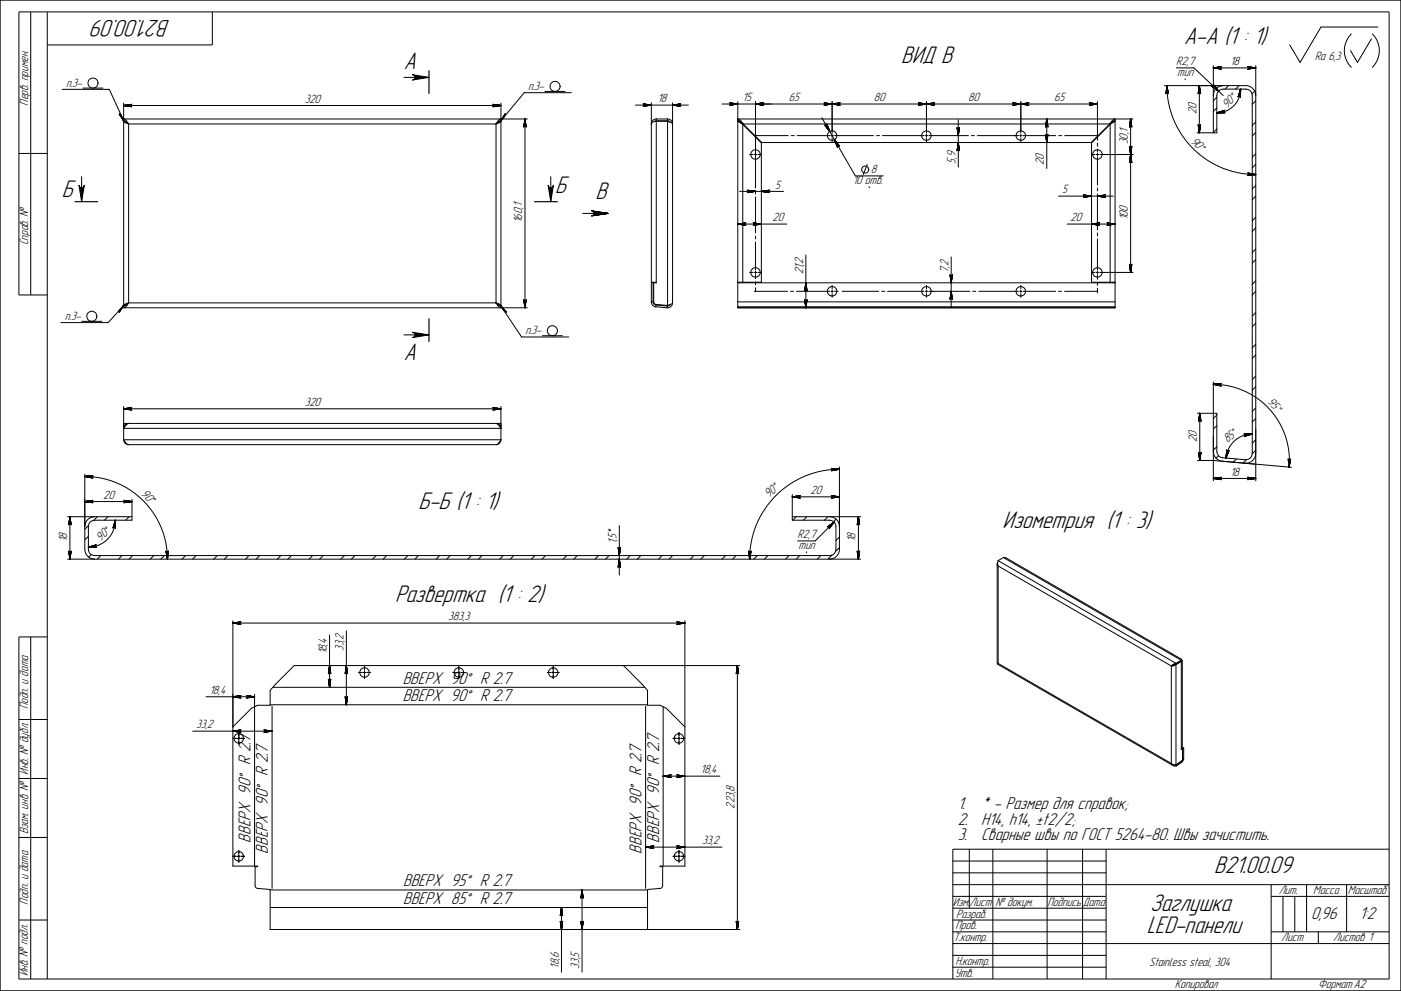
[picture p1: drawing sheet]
<svg xmlns="http://www.w3.org/2000/svg" width="594mm" height="420mm" viewBox="0 0 594 420" stroke-linecap="round" stroke-linejoin="round" font-family="sans-serif">
<defs><g id="words">
<g font-size="10.7">
<text x="72.1" y="8.3" transform="rotate(180 72.1 8.3)">В21.00.09</text>
<text x="502.2" y="18.6">А-А (1 : 1)</text>
<text x="171.3" y="29.1">А</text>
<text x="382.1" y="26.7">ВИД В</text>
<text x="26.3" y="83.5">Б</text>
<text x="235.3" y="81.9">Б</text>
<text x="252.5" y="84.3">В</text>
<text x="171.3" y="152.5">А</text>
<text x="177.5" y="215.9">Б-Б (1 : 1)</text>
<text x="425.1" y="223.8">Изометрия (1 : 3)</text>
<text x="167.5" y="255.3">Развертка (1 : 2)</text>
<text x="514.9" y="370.3">В21.00.09</text>
<text x="487.7" y="386.3">Заглушка</text>
<text x="486.2" y="395.5">LED-панели</text>
</g>
<g font-size="7.6">
<text x="170.8" y="289.8">ВВЕРХ 90° R 2.7</text>
<text x="170.8" y="297.2">ВВЕРХ 90° R 2.7</text>
<text x="406.1" y="343">1.</text>
<text x="416.1" y="343">* - Размер для справок;</text>
<text x="406.1" y="349.6">2.</text>
<text x="416.1" y="349.6">H14, h14, ±t2/2;</text>
<text x="106.2" y="357.3" transform="rotate(-90 106.2 357.3)">ВВЕРХ 90° R 2.7</text>
<text x="279.5" y="357.3" transform="rotate(-90 279.5 357.3)">ВВЕРХ 90° R 2.7</text>
<text x="406.1" y="356.2">3.</text>
<text x="416.1" y="356.2">Сварные швы по ГОСТ 5264-80. Швы зачистить.</text>
<text x="113.6" y="361.9" transform="rotate(-90 113.6 361.9)">ВВЕРХ 90° R 2.7</text>
<text x="272" y="361.9" transform="rotate(-90 272 361.9)">ВВЕРХ 90° R 2.7</text>
<text x="170.9" y="375.7">ВВЕРХ 95° R 2.7</text>
<text x="170.9" y="383.2">ВВЕРХ 85° R 2.7</text>
<text x="556" y="389.5">0,96</text>
<text x="576.4" y="389.5">1:2</text>
</g>
<g font-size="5.4">
<text x="498.8" y="27.7">R2,7</text>
<text x="521.6" y="27.7">18</text>
<text x="557.6" y="25.3">Ra 6,3</text>
<text x="499.2" y="32.3">тип</text>
<text x="28" y="36.8">п.3-</text>
<text x="224" y="38.2">п.3-</text>
<text x="11.9" y="44.8" transform="rotate(-90 11.9 44.8)">Перв. примен.</text>
<text x="129.2" y="43.6">320</text>
<text x="278.8" y="43.4">18</text>
<text x="314.9" y="43">15</text>
<text x="334.5" y="43">65</text>
<text x="370.6" y="43">80</text>
<text x="410.6" y="43">80</text>
<text x="447" y="43">65</text>
<text x="520.2" y="46.1" transform="rotate(-45 520.2 46.1)">90°</text>
<text x="507.4" y="48.5" transform="rotate(-90 507.4 48.5)">20</text>
<text x="478.2" y="61.2" transform="rotate(-90 478.2 61.2)">30,1</text>
<text x="504.6" y="60" transform="rotate(45 504.6 60)">90°</text>
<text x="405.1" y="69.4" transform="rotate(-90 405.1 69.4)">5,9</text>
<text x="442.7" y="70" transform="rotate(-90 442.7 70)">20</text>
<text x="369.3" y="73.4">8</text>
<text x="328.8" y="80">5</text>
<text x="361.6" y="78.1">10 отв.</text>
<text x="450.4" y="82">5</text>
<text x="221.4" y="94.6" transform="rotate(-90 221.4 94.6)">160,1</text>
<text x="327.6" y="93.9">20</text>
<text x="454" y="93.9">20</text>
<text x="478.2" y="93.5" transform="rotate(-90 478.2 93.5)">100</text>
<text x="11.9" y="104" transform="rotate(-90 11.9 104)">Справ. №</text>
<text x="340.5" y="116.3" transform="rotate(-90 340.5 116.3)">21,2</text>
<text x="402.1" y="115.7" transform="rotate(-90 402.1 115.7)">7,2</text>
<text x="27.5" y="135.6">п.3-</text>
<text x="222.8" y="141.7">п.3-</text>
<text x="129.2" y="172.2">320</text>
<text x="537.3" y="170.5" transform="rotate(47 537.3 170.5)">95°</text>
<text x="507.5" y="187.5" transform="rotate(-90 507.5 187.5)">20</text>
<text x="520.6" y="188" transform="rotate(-42 520.6 188)">85°</text>
<text x="521.6" y="201.7">18</text>
<text x="59.5" y="209.4" transform="rotate(45 59.5 209.4)">90°</text>
<text x="343.7" y="209.5">20</text>
<text x="43.7" y="211.5">20</text>
<text x="326.1" y="211.3" transform="rotate(-45 326.1 211.3)">90°</text>
<text x="28.4" y="229.9" transform="rotate(-90 28.4 229.9)">18</text>
<text x="42.7" y="229.9" transform="rotate(-45 42.7 229.9)">90°</text>
<text x="261.4" y="230.8" transform="rotate(-90 261.4 230.8)">1,5*</text>
<text x="338.2" y="228.2">R2,7</text>
<text x="338.6" y="232.8">тип</text>
<text x="362.8" y="229.9" transform="rotate(-90 362.8 229.9)">18</text>
<text x="190.1" y="263">383,3</text>
<text x="145.7" y="275.9" transform="rotate(-90 145.7 275.9)">33,2</text>
<text x="138.5" y="277.5" transform="rotate(-90 138.5 277.5)">18,4</text>
<text x="88.8" y="294.3">18,4</text>
<text x="11.9" y="300.7" transform="rotate(-90 11.9 300.7)">Подп. и дата</text>
<text x="83.2" y="308.9">33,2</text>
<text x="11.9" y="328.5" transform="rotate(-90 11.9 328.5)">Инв. № дубл.</text>
<text x="297" y="327.9">18,4</text>
<text x="311.5" y="342.9" transform="rotate(-90 311.5 342.9)">223,8</text>
<text x="11.9" y="353.7" transform="rotate(-90 11.9 353.7)">Взам. инв. №</text>
<text x="297.7" y="358">33,2</text>
<text x="11.9" y="383.6" transform="rotate(-90 11.9 383.6)">Подп. и дата</text>
<text x="404" y="384">Изм.</text>
<text x="411.1" y="384">Лист № докум.</text>
<text x="444.2" y="384">Подпись</text>
<text x="459.1" y="384">Дата</text>
<text x="542.2" y="379">Лит.</text>
<text x="556.9" y="379">Масса</text>
<text x="571.5" y="379">Масштаб</text>
<text x="405.4" y="389">Разраб.</text>
<text x="405.1" y="394">Пров.</text>
<text x="404.3" y="399">Т.контр.</text>
<text x="543.3" y="399">Лист</text>
<text x="565.3" y="399">Листов 1</text>
<text x="11.9" y="413.9" transform="rotate(-90 11.9 413.9)">Инв. № подл.</text>
<text x="236.9" y="410.7" transform="rotate(-90 236.9 410.7)">18,6</text>
<text x="245.6" y="410.7" transform="rotate(-90 245.6 410.7)">33,5</text>
<text x="405.2" y="409">Н.контр.</text>
<text x="487.2" y="409.7">Stainless steal, 304</text>
<text x="404.9" y="414">Утв.</text>
<text x="498.1" y="418.9">Копировал</text>
<text x="558.9" y="418.9">Формат A2</text>
</g>
</g></defs>
<g fill="none" stroke="#000" stroke-width=".42">
<path d="M.1 .1h593.9v420h-593.9zM13 5v120.1M20 5v410.1M90 5v14.1h-70M573 14.4a10 10 0 0 0 0 14.1M581.5 16.5l-5.9 10-2.9-5M581.9 14.4a10 10 0 0 1 0 14.1M584.3 11.5h-24.2l-8.8 15-4.5-7.5M26.4 37.9h20l6 13.3 .8 .2 1.3 1.2M35.1 37.4h8.6M171.3 32.8h10.6M174.9 31.7l7 1.1-7 1.1a1.13 1.13 0 0 0 1.1-1.1 1.13 1.13 0 0 0-1.1-1.1z"/>
<path d="M231.1 38.8h8.5M242.3 39.3h-20l-9.9 11.9-.8 .3-1.3 1.1M493.8 36.3h34.5a4.2 4.2 0 0 1 4.2 4.2M494.7 36.3l-.1 3.5M494.8 39.4v-3.1a37.8 37.8 0 0 0 37.7 37.7h-3.1M494.8 36.3l.7 3.5zM494.8 36.3l-.4 3.5zM494.8 36.3l-.3 3.4zM494.8 36.3l-.3 3.2zM494.8 36.3l-.1 3.1zM494.8 36.3l.2 3zM494.8 36.3l.4 3z"/>
<path d="M494.8 36.3l.5 3.1zM494.8 36.3l.6 3.3zM494.9 36.3v3M495 36.3v3M498.8 28.8h7.5l12.4 11.7M502.5 33.4h.1M508.4 36.3v3.2M508.6 36.3v20M508.6 36.3l.4 3.3zM508.6 36.3l.4 3.2zM508.6 36.3l.2 3.1zM508.6 36.3l-.1 3z"/>
<path d="M508.6 36.3l-.3 3.1zM508.6 36.3l-.4 3.2zM508.6 36.3l-.5 3.3zM508.6 36.3l-.6 3.5zM508.6 36.3l.5 3.5zM508.7 36.3l.1 3.2M513.8 36.6l2.9 2zM514 36.7l2.7 1.9zM514.1 36.8l2.6 1.8zM514.3 36.7l2.4 1.9zM514.5 28.8l3.5-.5zM514.5 28.8l3.3-.5z"/>
<path d="M514.5 28.8l3.2-.4zM514.5 28.8l3-.3zM514.5 28.8l3 .1zM514.5 28.8l3 .2zM514.5 28.8l3.2 .4zM514.5 28.8l3.3 .5zM514.5 28.8l3.5 .5zM514.5 27.8v28.5M514.5 28.8h18M514.5 28.9l3.2 .1M514.6 35.8l2.1 2.8zM514.6 36.5l2.1 2.1z"/>
<path d="M514.6 36l2.1 2.6zM514.7 36.2l2 2.4zM514.7 36.4l2 2.2zM517.7 28.6l-3.2 .1M518.7 36.3a4.2 4.2 0 0 0-4.2 4.2M521 36.3l-1.6 1.5M525.4 36.3l-1.5 1.5M525.9 37.8v3.1M525.9 37.8v3.2M526.1 37.8l-1.2 3.4zM526.1 37.8l-.5 3zM526.1 37.8l-.3 3.1z"/>
<path d="M526.1 37.8l-.2 3.2zM526.1 37.8l-.1 3.4zM526.1 37.8l-.1 3.5zM526.1 37.8l-.8 3zM526.1 37.8l-1.1 3.2zM526.1 37.8l-.9 3.1zM529 29.3l3.5-.5zM529 28.3l3.5 .5zM529.2 29.3l3.3-.5zM529.2 28.3l3.3 .5zM529.3 28.4l3.2 .4zM529.3 28.6h3.2"/>
<path d="M529.3 29h3.2M529.4 29l3.1-.2zM529.4 28.5l3.1 .3zM529.5 28.9l3-.1zM529.5 28.7l3 .1zM532.1 38.7l-1.2 1.1M532.5 27.8v176.1M50.5 48.2l1.9 3zM50.6 48.4l1.8 2.8zM50.7 48.5l1.7 2.7zM50.9 48.5l1.5 2.7zM51.1 48.5l1.3 2.7z"/>
<path d="M52.4 44.7l3.1 .3zM52.4 44.7l3.2 .5zM52.4 44.7l3.3 .5zM52.4 44.7l3.5 .6zM52.4 44.7l3 .1zM52.4 44.7l3.1-.2zM52.4 44.7l3.2-.4zM52.4 44.7l3.5-.5zM52.4 44.7l3.3-.4zM52.4 43.7v86.8l.9-.4 1.2-1.7M52.4 44.9h3.1M52.4 44.9h3.2"/>
<path d="M52.4 44.6h3.1M52.4 44.5h3.2M53.2 51.4l1.3 1.2M53.2 51.4h-.8l.6 .6 1.5 .6M53.2 51.4l.9 1M54.5 52.6h155.9M54.5 52.6v75.8M208.9 45.3l3.5-.6zM208.9 44.2l3.5 .5zM209.1 45.2l3.3-.5zM209.1 44.3l3.3 .4zM209.3 44.3l3.1 .4z"/>
<path d="M209.3 44.9h3.1M209.3 44.5h3.1M209.4 45l3-.3zM209.4 44.5l3 .2zM209.4 44.9h3M209.4 44.6h3M209.5 44.8l2.9-.1zM209.5 44.7h2.9zM210.3 52.6v75.8M211.7 51.4l-1.4 1.2M211.7 51.4l.7 .1-2.1 1.1M211.7 51.4l-1 1"/>
<path d="M212.4 50.4a3.6 3.6 0 0 0-2.1 2.2M212.4 43.7v86.8l-.8-.4-1.3-1.7M212.4 44.7h-160M214.1 48.5l-1.7 2.7zM214.2 48.6l-1.8 2.6zM214.2 48.3l-1.8 2.9zM214.2 48.8l-1.8 2.4zM214.2 48.2l-1.8 3zM222.4 50.4v3.2M222.5 50.4v3.1M222.6 50.4v80.1M222.6 50.4l-.6 3.5z"/>
<path d="M222.6 50.4l-.1 3zM222.6 50.4l-.5 3.4zM222.6 50.4l-.4 3.2zM222.6 50.4l-.3 3.1zM222.6 50.4l.5 3.5zM222.6 50.4l.5 3.4zM222.6 50.4l.4 3.2zM222.6 50.4l.3 3.1zM222.7 50.4v3.1M222.8 50.4v3.2M223.6 50.4h-171.2l.8 .4 1.3 1.8M269.5 44.6h22.4"/>
<path d="M272.7 45.1l3.5-.5zM272.7 44l3.5 .6zM272.8 45l3.4-.4zM272.8 44.1l3.4 .5zM273 44.2l3.2 .4zM273 44.7h3.2M273 44.4h3.2M273.1 44.8l3.1-.2zM273.1 44.3l3.1 .3zM273.1 44.7h3.1M273.1 44.4h3.1M273.2 44.7l3-.1z"/>
<path d="M273.2 44.5l3 .1zM276.2 43.6v76.1h2.1M278.3 51.4v68.5h-1.1v8.2l.3 .6 .7 .4 4.9 .4M278.3 51.2l-.9 .4M278.3 50.4l-1.5 .6-.6 1.6M278.3 51.4l-1.7 .5-.4 .8M278.3 50.4h4.8M278.3 51.4h4.8M278.3 50.4v.8M278.3 51.2h4.8M283.1 51.2l1.1 .7M283.1 50.4l1.5 .6 .6 1.6-2.1-1.2v78.1"/>
<path d="M283.1 50.4v.8M285.2 44.6l3.5-.6zM285.2 44.6l3.3-.5zM285.2 44.6l3.2-.4zM285.2 44.6l3-.3zM285.2 44.6l3 .1zM285.2 44.6l3 .2zM285.2 44.6l3.2 .3zM285.2 44.6l3.3 .4zM285.2 44.6l3.5 .5zM285.2 43.6v84.8M285.2 44.7h3.2"/>
<path d="M285.2 44.7h3M285.2 44.4h3M285.2 44.4h3.2M306.1 44.1h159.3M309.4 44.6l3.5-.5zM309.4 43.6l3.5 .5zM309.5 44.6l3.4-.5zM309.5 43.6l3.4 .5zM309.7 43.7l3.2 .4zM309.7 44.3h3.2M309.7 43.9h3.2M309.8 44.3l3.1-.2z"/>
<path d="M309.8 43.9l3.1 .2zM309.8 44h3.1M309.8 44.2h3.1M309.9 44.2l3-.1zM309.9 44l3 .1zM312.9 51.2l1.1 .4 1.1 1M312.9 51.4h.7l1.4 1.3zM312.9 43.1v84.9M313.1 51.2l1.9 1.4M314.6 52.4l.4 .2M315 52.7l7.8 7.9v59.1h-9.9M315 52.6h155.8"/>
<path d="M315 52.6v67.3M315 52.7h.1M315.1 52.6l7.9 7.8h139.7l7.9-7.8M320.4 44.1l3.5-.5zM320.4 44.1l3.3-.5zM320.4 44.1l3.1-.4zM320.4 44.1l3-.2zM320.4 44.1l3 .1zM320.4 44.1l3 .2zM320.4 44.1l3.1 .4zM320.4 44.1l3.3 .5zM320.4 44.1l3.5 .5z"/>
<path d="M320.4 44.3h3.1M320.4 43.1v36.6M320.4 43.9h3.1M320.4 44h3M320.4 44.2h3M320.4 57.5h13.8M335.5 57.5h1.3M338 57.5h13.9M348.5 49.9l14.2 24.7h11.8M349.4 44.6l3.5-.5zM349.4 43.6l3.5 .5zM349.5 44.6l3.4-.5z"/>
<path d="M349.5 43.6l3.4 .5zM349.6 53l2.3 2.8zM349.7 43.7l3.2 .4zM349.7 44.3h6.3M349.7 43.9h6.3M349.8 53.1l2.1 2.7zM349.8 44.3l3.1-.2zM349.8 43.9l3.1 .2zM349.8 44h6.1M349.8 44.2h6.1M349.9 44.2l3-.1zM349.9 44l3 .1z"/>
<path d="M349.9 53.2l2 2.6zM350.1 53.2l1.8 2.6zM350.3 53.2l1.6 2.6zM350.5 53l1.4 2.8zM350.6 52.5l1.3 3.3zM350.6 52.6l1.3 3.2zM350.6 52.8l1.3 3zM352.4 57.5h.9M352.9 44.1l3.4-.5zM352.9 44.1l3.3-.5zM352.9 44.1l3.1-.4zM352.9 44.1l3-.2z"/>
<path d="M352.9 44.1l3 .1zM352.9 44.1l3 .2zM352.9 44.1l3.1 .4zM352.9 44.1l3.3 .5zM352.9 44.1l3.4 .5zM352.9 43.1v13.4M352.9 57v1M352.9 58.5v1.5M353.8 59.2l1.3 3.3zM353.8 59.2l1.3 3.1zM353.8 59.2l1.3 3zM353.8 59.2l1.3 2.8z"/>
<path d="M353.8 59.2l1.5 2.7zM353.8 59.2l1.8 2.5zM353.8 59.2l2 2.6zM353.8 59.2l2.1 2.7zM353.8 59.2l2.3 2.8zM353.8 57.5h16.6M371.7 57.5h1.2M374.2 57.5h17.6M389.4 44.6l3.5-.5zM389.4 43.6l3.5 .5zM389.5 44.6l3.4-.5zM389.5 43.6l3.4 .5z"/>
<path d="M389.7 43.7l3.2 .4zM389.7 44.3h6.3M389.7 43.9h6.3M389.8 44.3l3.1-.2zM389.8 43.9l3.1 .2zM389.8 44h6.1M389.8 44.2h6.1M389.9 44.2l3-.1zM389.9 44l3 .1zM392.4 57.5h1M392.9 44.1l3.5-.5zM392.9 44.1l3.3-.5z"/>
<path d="M392.9 44.1l3.1-.4zM392.9 44.1l3-.2zM392.9 44.1l3 .1zM392.9 44.1l3 .2zM392.9 44.1l3.1 .4zM392.9 44.1l3.3 .5zM392.9 44.1l3.5 .5zM392.9 43.1v13.4M392.9 57v1M392.9 58.5v1.5M393.8 57.5h16.8M405.8 54l.5 3.5z"/>
<path d="M405.8 54.2l.5 3.3zM405.9 54.3l.4 3.2zM406.1 54.4l.2 3.1zM406.1 54.3v3.2M406.2 54.4v3.1M406.2 54.5l.1 3zM406.3 50.8v20.1M406.4 54.5l-.1 3zM406.5 54.4v3.1M406.5 54.3v3.2M406.6 54.4l-.3 3.1zM406.8 54.2l-.5 3.3z"/>
<path d="M406.9 54l-.6 3.5zM411.9 57.5h1.3M414.5 57.5h17.3M429.3 44.6l3.6-.5zM429.3 43.6l3.6 .5zM429.5 44.6l3.4-.5zM429.5 43.6l3.4 .5zM429.7 43.7l3.2 .4zM429.7 44.3h6.3M429.7 43.9h6.3M429.8 44.3l3.1-.2zM429.8 43.9l3.1 .2z"/>
<path d="M429.8 44h6.1M429.8 44.2h6.1M429.9 44.2l3-.1zM429.9 44l3 .1zM432.3 57.5h1.1M432.9 44.1l3.5-.5zM432.9 44.1l3.3-.5zM432.9 44.1l3.1-.4zM432.9 44.1l3-.2zM432.9 44.1l3 .1zM432.9 44.1l3 .2zM432.9 44.1l3.1 .4z"/>
<path d="M432.9 44.1l3.3 .5zM432.9 44.1l3.5 .5zM432.9 43.1v13.4M432.9 57v1M432.9 58.5v1.5M433.9 57.5h13.8M443.3 56.9l.6 3.5zM443.4 57.1l.5 3.3zM443.5 57.3l.4 3.1zM443.6 57.4l.3 3zM443.7 50.4v3.2M443.7 57.3v3.1"/>
<path d="M443.7 50.4v3.1M443.7 57.4v3M443.8 57.5l.1 2.9zM443.9 50.4v21M443.9 50.4l.5 3.5zM443.9 50.4l.4 3.4zM443.9 50.4l.4 3.2zM443.9 50.4l.2 3.1zM443.9 50.4l-.1 3zM443.9 50.4l-.3 3.1zM443.9 50.4l-.4 3.2zM443.9 50.4l-.5 3.4z"/>
<path d="M443.9 50.4l-.6 3.5zM443.9 57.5v2.9zM444 50.4v3.1M444 57.4v3M444.1 50.4v3.2M444.1 57.3v3.1M444.1 57.4l-.2 3zM444.3 57.1l-.4 3.3zM444.4 56.9l-.5 3.5zM449 57.5h1.2M451.5 57.5h13.9M461.9 44.6l3.5-.5z"/>
<path d="M461.9 43.6l3.5 .5zM462 44.6l3.4-.5zM462 43.6l3.4 .5zM462.2 43.7l3.2 .4zM462.2 44.3h3.2M462.2 43.9h3.2M462.3 44.3l3.1-.2zM462.3 43.9l3.1 .2zM462.3 44h3.1M462.3 44.2h3.1M462.4 44.2l3-.1zM462.4 44l3 .1z"/>
<path d="M465.4 43.1v16.3M470.8 52.7h.1M470.8 52.7l-7.9 7.9v59.1h9.9M470.8 52.6v67.3M471.1 52.4l-.3 .2M471.7 51l1.1-.6v.8l-1.1 .4-1.1 1zM472.6 51.2l-1.8 1.4M472.8 51.4l-2 1.3M472.8 51.4h-.7l-1.3 1.3M472.8 51.4v76.6M479.3 50.4l-.1 3.2M479.4 50.4l.6 3.5z"/>
<path d="M479.4 50.4l.5 3.4zM479.4 50.4l.4 3.2zM479.4 50.4l.3 3.1zM479.4 50.4l.1 3zM479.4 50.4l-.2 3.1zM479.4 50.4l-.4 3.2zM479.4 50.4l-.5 3.4zM479.4 50.4l-.5 3.5zM479.4 50.4v65.1M479.6 50.4v3.2M480.4 50.4h-167.5l.9 .5 1.3 1.7M507.6 56.3h8.4v-15.8a2.77 2.77 0 0 1 2.7-2.7h9.6a2.77 2.77 0 0 1 2.7 2.7v151.7a2.72 2.72 0 0 1-3 2.7l-9.6-.8a2.66 2.66 0 0 1-2.4-2.7v-16.2h-8.2"/>
<path d="M508 52.8l.6 3.5zM508.1 53l.5 3.3zM508.2 53.1l.4 3.2zM508.3 53.2l.3 3.1zM508.4 53.1v3.2M508.5 53.3l.1 3zM508.6 53.3v3zM508.8 53.1v3.2M508.8 53.2l-.2 3.1zM509 53l-.4 3.3zM509.1 52.8l-.5 3.5zM516 47.9l3.5-.1z"/>
<path d="M516 47.9l3.4-.1zM516 47.9l3.2-.2zM516 47.9l3.4-1.2zM516 47.9l3-.3zM516 47.9l2.9-.6zM516 47.9l3-.8zM516 47.9l3-.9zM516 47.9l3.2-1.1zM516 41.2l-1.5 1.6M516 54.7l-1.5 1.5M516 45.8l-1.5 1.4M516 47.8h3.5"/>
<path d="M516 47.7h3.2M526 41.3l.1-3.5a10.1 10.1 0 0 1-10.1 10.1M532.5 51.7l-1.5 1.5M532.5 42.7l-1.5 1.5M532.5 56.2l-1.5 1.5M8 65.1h12M33.5 78.5a1.13 1.13 0 0 0 1.1 1.1 1.13 1.13 0 0 0 1.1-1.1l-1.1 7zM34.6 74.9v10.6M232.4 78.5a1.13 1.13 0 0 0 1.1 1.1 1.13 1.13 0 0 0 1.2-1.1l-1.2 7zM233.5 74.9v10.6M317.9 65.5h1.4M319.8 65.5h1.1"/>
<path d="M321.4 65.5h1.4M367.7 69.7l-1.7 4.3M368.6 79.2h.1M406.1 60.4v3.2M406.2 60.4v3.1M406.3 60.4l-.5 3.6zM406.3 60.4l-.5 3.4zM406.3 60.4l-.4 3.2zM406.3 60.4l-.2 3.1zM406.3 60.4l-.1 3zM406.3 60.4l.3 3.1zM406.3 60.4l.4 3.2z"/>
<path d="M406.3 60.4l.5 3.4zM406.3 60.4l.6 3.6zM406.5 60.4v3.1M406.5 60.4v3.2M462.9 65.5h1.5M464.9 65.5h1M465.4 60.7v1.3M465.4 63.3v1.2M465.4 65v1M465.4 66.5v11.9M465.4 79.7v1.3M466.3 65.5h14.1"/>
<path d="M478.9 62l.5 3.5zM478.9 62.2l.5 3.3zM479 62.3l.4 3.2zM479.2 62.4l.2 3.1zM479.2 62.3v6.4M479.4 62.5v3zM479.4 65.5l.6 3.5zM479.4 65.5l.5 3.3zM479.4 65.5l.4 3.2zM479.4 65.5l.3 3zM479.4 65.5l.1 3zM479.4 65.5l-.2 3z"/>
<path d="M479.4 65.5l-.4 3.2zM479.4 65.5l-.5 3.3zM479.4 65.5l-.5 3.5zM479.5 62.5l-.1 3zM479.6 62.3v6.4M479.7 62.4l-.3 3.1zM479.9 62.2l-.5 3.3zM480 62l-.6 3.5zM529 74.4l3.5-.4zM529 74.2h3.5M529 73.3l3.5 .7zM529.1 74.3l3.4-.3z"/>
<path d="M529.2 73.4l3.3 .6zM529.3 74.1h3.2M529.4 73.4l3.1 .6zM529.4 74.1l3.1-.1zM529.5 73.6l3 .4zM529.5 73.8h3M529.5 73.8l3 .2zM529.5 73.9l3 .1zM529.5 73.9h3M532.5 65.2l-1.5 1.5M532.5 78.6l-1.5 1.5M532.5 69.6l-1.5 1.6"/>
<path d="M247.1 90.5h10.7M250.8 91.6l7-1.1zM250.8 89.4l7 1.1zM251.1 91.5l6.7-1zM251.1 89.5l6.7 1zM251.5 89.7l6.3 .8-6.1-.5zM251.7 91l6.1-.5-6.3 .8zM251.7 90l6.1 .5-6-.2zM251.8 90.7l6-.2-6.1 .5zM251.8 90.3l6 .2-6 .2zM251.8 90.5h6M312.9 95l3.4-.5z"/>
<path d="M312.9 95l3.3-.5zM312.9 95l3.1-.4zM312.9 95l3-.2zM312.9 95l2.9-.1zM312.9 95l3 .3zM312.9 95l3.1 .4zM312.9 95l3.3 .5zM312.9 95l3.4 .5zM312.9 95h20.7M312.9 95.2h3.1M312.9 95.1h3M312.9 94.9h3"/>
<path d="M312.9 94.8h3.1M313.6 81.1h18.7M316.8 81.7l3.6-.6zM316.8 80.6l3.6 .5zM317 81.6l3.4-.5zM317 80.6l3.4 .5zM317.2 80.8l3.2 .3zM317.2 80.9l3.2 .1v1.3M317.2 81.3h3.2M317.3 81.4l3.1-.3zM317.3 80.9l3.1 .2zM317.4 81.2l3-.1z"/>
<path d="M317.4 81l3 .1zM319.3 95.5l3.5-.5zM319.3 94.5l3.5 .5zM319.5 95.5l3.3-.5zM319.5 94.5l3.3 .5zM319.7 94.6l3.1 .4zM319.7 95.2h3.1M319.7 94.8h3.1M319.8 95.3l3-.3zM319.8 94.8l3 .2zM319.8 95.1h3M319.8 94.9h3"/>
<path d="M319.9 95.1l2.9-.1zM319.9 94.9l2.9 .1zM320.4 83.5v15.3M322.8 81.1l3.6-.5zM322.8 81.1l3.4-.5zM322.8 81.1l3.2-.3zM322.8 81.1l3.1-.2zM322.8 81.1l3-.1zM322.8 81.1l3.1 .3zM322.8 81.1l3.2 .4zM322.8 81.1l3.4 .5zM322.8 81.1l3.6 .6z"/>
<path d="M322.8 81.3h3.2M326 80.9l-3.2 .1M448.9 83.1h23.2M452.5 95h20.3M459.4 83.7l3.5-.6zM459.4 82.6l3.5 .5zM459.5 83.6l3.4-.5zM459.5 82.7l3.4 .4zM459.7 82.8l3.2 .3zM459.7 83h3.2M459.7 83.4h3.2M459.8 83.4l3.1-.3z"/>
<path d="M459.8 82.9l3.1 .2zM459.9 83.3l3-.2zM459.9 83.1h3zM459.9 83.2h3M462.9 95l3.4-.5zM462.9 95l3.3-.5zM462.9 95l3.1-.4zM462.9 95l3-.2zM462.9 95l3-.1zM462.9 95l3 .3zM462.9 95l3.1 .4zM462.9 95l3.3 .5z"/>
<path d="M462.9 95l3.4 .5zM462.9 95.2h3.1M462.9 95.1h3M462.9 94.9h3M462.9 94.8h3.1M465.4 83.1l3.4-.5zM465.4 83.1l3.3-.4zM465.4 83.1l3.1-.3zM465.4 83.1l3-.2zM465.4 83.1l3 .2zM465.4 83.1l3 .3zM465.4 83.1l3.1 .5z"/>
<path d="M465.4 83.1l3.3 .5zM465.4 83.1l3.4 .6zM465.4 82.2v15.3M465.4 98.7v1.3M465.4 83.2h3M465.4 83.3l3.1 .1M468.5 83h-3.1M469.3 95.5l3.5-.5zM469.3 94.5l3.5 .5zM469.5 95.5l3.3-.5zM469.5 94.5l3.3 .5zM469.7 94.6l3.1 .4z"/>
<path d="M469.7 95.2h3.1M469.7 94.8h3.1M469.8 95.3l3-.3zM469.8 94.8l3 .2zM469.8 95.1h3M469.8 94.9h3M469.9 95.1l2.9-.1zM469.9 94.9l2.9 .1zM532.5 92.1l-1.5 1.5M532.5 83.1l-1.5 1.5M532.5 96.6l-1.5 1.5M312.9 119.9h159.9"/>
<path d="M313.6 119.7v.2M317.9 115.5h1.4M319.8 115.5h1.1M320.4 100v1.3M320.4 102.6v11.9M320.4 115v1M320.4 116.5v1.6M320.4 119.4v1.3M321.4 115.5h1.4M341.6 119.9l-.1 3.2M341.7 119.9l.6 3.5zM341.7 119.9l.5 3.3z"/>
<path d="M341.7 119.9l.4 3.2zM341.7 119.9l.3 3.1zM341.7 119.9l.1 3zM341.7 119.9l-.2 3.1zM341.7 119.9l-.4 3.2zM341.7 119.9l-.5 3.3zM341.7 119.9l-.5 3.5zM341.7 108.1v22.4M341.7 119.9v3M341.8 119.9l.1 3.2M402.8 116.4l.5 3.5zM402.9 116.6l.4 3.3z"/>
<path d="M402.9 116.7l.4 3.2zM403.1 116.8l.2 3.1zM403.1 116.7v3.2M403.2 116.8v3.1M403.3 116.9v3zM403.3 108.9v21.3M403.4 116.9l-.1 3zM403.5 116.8v3.1M403.5 116.7v3.2M403.6 116.8l-.3 3.1zM403.8 116.6l-.5 3.3zM403.9 116.4l-.6 3.5z"/>
<path d="M462.9 115.5h1.5M464.9 115.5h1M465.4 101.3v13.2M465.4 115v1M465.4 116.5v1.9M465.4 119.7v1.3M466.3 115.5h14.1M472.1 119.7v.2M478.9 112l.5 3.5zM478.9 112.2l.5 3.3zM479 112.3l.4 3.2zM479.2 112.4l.2 3.1z"/>
<path d="M479.2 112.3v3.2M479.4 112.5v3zM479.5 112.5l-.1 3zM479.6 112.3v3.2M479.7 112.4l-.3 3.1zM479.9 112.2l-.5 3.3zM480 112l-.6 3.5zM532.5 105.6l-1.5 1.5M532.5 119l-1.5 1.5M532.5 110.1l-1.5 1.4M20 125.1h-12v-120.1h581v410.1h-581v-145h12M34.7 136.2h8.5"/>
<path d="M52.4 129.5l-1.9 3zM52.4 129.5l-1.9 2.4zM52.4 129.5l-1.8 2.8zM52.4 129.5l-1.8 2.7zM52.4 129.5l-1.8 2.5zM52.4 129.5l-6.5 7.3h-20.1M52.5 130.5h171.1M53.2 129.3h.4M54.5 128.4l-1.7 .7-.4 .4M54.5 128.4l-1.3 1.1h-.8M54.5 128.4l-1.9 1.4M54.5 128.4h155.9"/>
<path d="M210.3 128.4l1.5 .5 .6 .6h-.7zM210.3 128.4l1.1 1 1 .4M211.3 129.3h.3M212.2 129.8h.2M212.4 129.8l2.4 2.6zM212.4 129.8l2.3 2.5zM212.4 129.8l2.1 2.4zM212.4 129.8l2 2.4zM212.4 129.8l1.8 2.4zM212.4 129.8l8.8 13.1h20M222 127l.6 3.5zM222.1 127.2l.5 3.3z"/>
<path d="M222.2 127.3l.4 3.2zM222.3 127.5l.3 3zM222.4 127.3v3.2M222.5 127.5v3M222.5 127.5l.1 3zM222.7 127.5l-.1 3zM222.7 127.5v3M222.8 127.3v3.2M222.9 127.5l-.3 3zM223.1 127.2l-.5 3.3zM223.1 127l-.5 3.5zM276.2 128a2.05 2.05 0 0 0 1.9 2.1"/>
<path d="M276.2 128v-8.1h.7v8.1M276.2 128h.7M276.9 128l.4 .9 .9 .4M278.1 130.1l4.8 .4M278.2 129.3l-.1 .8M278.2 129.3l4.8 .5M283 129.8l-.1 .7M283.1 129.5h.1M284.2 129.1l-1.2 .7M285.2 128.4v.3a2.09 2.09 0 0 1-2.3 1.8M285.2 128.4l-.5 .5-1.6 .6M312.9 128v2.1"/>
<path d="M312.9 130.1v.4h159.9v-.4M312.9 128h159.9M312.9 130.1h159.9M319.8 123.5h14.1M320.4 122v1.6M335.2 123.5h1.3M337.8 123.5h14.1M341.2 127l.5 3.5zM341.2 127.2l.5 3.3zM341.3 127.3l.4 3.2zM341.5 127.4l.2 3.1zM341.5 127.3v3.2"/>
<path d="M341.6 127.5l.1 3zM341.7 127.5v3M341.8 127.5l-.1 3zM341.9 127.3v3.2M342 127.4l-.3 3.1zM342.2 127.2l-.5 3.3zM342.3 127l-.6 3.5zM352.4 123.5h.9M352.9 121v1.5M352.9 123v1M352.9 124.5v1.5M353.8 123.5h1.6"/>
<path d="M357.2 123.5h15.4M373.9 123.5h1.3M376.4 123.5h15.4M392.4 123.5h1M392.9 121v1.5M392.9 123v1M392.9 124.5v1.5M393.8 123.5h17.4M403.1 123.5v3.2M403.2 123.5v3M403.3 123.5l-.5 3.5zM403.3 123.5l-.4 3.3z"/>
<path d="M403.3 123.5l-.4 3.2zM403.3 123.5l-.2 3zM403.3 123.5l.1 3zM403.3 123.5l.3 3zM403.3 123.5l.5 3.2zM403.3 123.5l.5 3.3zM403.3 123.5l.6 3.5zM403.5 123.5v3M403.5 123.5v3.2M412.5 123.5h1.3M415.1 123.5h16.7M432.3 123.5h1.1"/>
<path d="M432.9 121v1.5M432.9 123v1M432.9 124.5v1.5M433.9 123.5h13.7M448.9 123.5h1.3M451.4 123.5h13.8M465.4 122.2v2M472.8 128v2.1M532.5 132.5l-1.5 1.5M532.5 123.5l-1.5 1.5M532.5 137l-1.5 1.5M171.3 142h10.6"/>
<path d="M174.9 140.9l7 1.1-7 1.1a1.13 1.13 0 0 0 1.1-1.1 1.13 1.13 0 0 0-1.1-1.1zM229.9 142.3h8.6M532.5 146l-1.5 1.5M532.5 159.5l-1.5 1.4M532.5 150.5l-1.5 1.5M52.4 173.3l3.5-.5zM52.4 173.3l3.3-.4zM52.4 173.3l3.2-.4zM52.4 173.3l3.1-.2zM52.4 173.3l3 .1zM52.4 173.3l3.1 .3zM52.4 173.3l3.2 .4z"/>
<path d="M52.4 173.3l3.3 .5zM52.4 173.3l3.5 .5zM52.4 179.5h160M52.4 172.3v14.1M52.4 173.1h3.2M52.4 173.2h3.1M52.4 173.4h3.1M52.4 173.5h3.2M54.5 179.5l-.6 .1a2.05 2.05 0 0 0-1.5 2M54.7 179.5l-1.1 .6-1.2 1.5M208.9 173.8l3.5-.5zM208.9 172.8l3.5 .5z"/>
<path d="M209.1 173.8l3.3-.5zM209.1 172.9l3.3 .4zM209.3 172.9l3.1 .4zM209.3 173.1h3.1M209.3 173.5h3.1M209.4 173.6l3-.3zM209.4 173.1l3 .2zM209.4 173.2h3M209.4 173.4h3M209.5 173.4l2.9-.1zM209.5 173.2l2.9 .1zM210.2 179.5l.9 .5 1.3 1.6"/>
<path d="M210.3 179.5a2.11 2.11 0 0 1 2.1 2.1M212.4 172.3v14.1M212.4 173.3h-160M508.6 175.2v3.2M508.6 175.2v3.1M508.7 175.2l.6 3.5zM508.7 175.2l.5 3.3zM508.7 175.2l.4 3.2zM508.7 175.2l.3 3.1zM508.7 175.2l.2 3zM508.7 175.2l-.2 3.1zM508.7 175.2l-.3 3.2z"/>
<path d="M508.7 175.2l-.4 3.3zM508.7 175.2l-.5 3.5zM508.8 175.2l-.1 20M508.9 175.2v3.1M508.9 175.2v3.2M514.5 162.9l3.5-.3zM514.5 162.9l3.3-.2zM514.5 162.9l3.2-.2zM514.5 162.9h3.1zM514.5 162.9l3 .3zM514.5 162.9l3 .5zM514.5 162.9l3.1 .6z"/>
<path d="M514.5 162.9l3.3 .7zM514.5 162.9l3.5 .8zM514.5 162v41.9M514.5 162.8h3.5M514.5 163.1h3M514.5 163.2h3M516 176l-1.5 1.4M517.6 162.9h-3.1a32.3 32.3 0 0 1 32.1 35.1v-3M517.8 162.8h-3.3M532.5 172.9l-1.5 1.5M532.5 163.9l-1.5 1.6M532.5 177.4l-1.5 1.5"/>
<path d="M52.4 186.4a3.6 3.6 0 0 0 2.1 2.1M52.4 186.4l.6 1.5 1.5 .6M52.4 186.4h160M52.4 181.6h160M52.9 180.3h-.5l.3 .2M54.5 188.5h155.8M212 180.3h.4l-.3 .2M212.4 186.4l-1 1.5-1.1 .6M212.4 186.4l-.6 1.5-1.5 .6M352.4 198.5l3.6 .4zM352.4 198.7h3.6M352.5 199.6l3.5-.7z"/>
<path d="M352.6 198.6l3.4 .3zM352.7 199.6l3.3-.7zM352.8 198.7l3.2 .2zM352.9 198.8l3.1 .1zM352.9 198.9h3.1M352.9 199.3l3.1-.4zM352.9 199.1h3.1M353 199.2l3-.3zM353 199l3-.1zM356 197.9v35a4.2 4.2 0 0 1-4.2 4.2M356 198.9a38.1 38.1 0 0 0-38.1 38.2l-.1-3.1M507.8 195.2h6.7l33.1 2.9"/>
<path d="M508.2 191.7l.5 3.5zM508.3 191.9l.4 3.3zM508.4 192.1l.3 3.1zM508.5 192.2l.2 3zM508.6 192.1v3.1M508.6 192.2v3M508.7 192.2v3zM508.9 192.2l-.2 3zM508.9 192.2v3M508.9 192.1v3.1M509 192.2l-.3 3zM509.2 191.9l-.5 3.3z"/>
<path d="M509.3 191.7l-.6 3.5zM514.5 191.4a4.2 4.2 0 0 0 3.8 4.1M516 189.4l-1.5 1.5M516 180.4l-1.5 1.5M516.7 193.2l-1.1 1.1M520 190.7v3.5M520.1 190.9v3.3M520.2 190.9l-.3 3.3zM520.2 190.7l-.3 3.5zM520.2 191l-.3 3.2zM520.4 191.2l-.5 3zM520.5 191.2l-.6 3z"/>
<path d="M520.7 191.3l-.8 2.9zM520.8 191.3l-.9 2.9zM521 191.2l-1.1 3zM521.2 190.9l-1.3 3.3zM524.3 194.6l-1.4 1.4M527.4 184h3.6zM527.4 184h3.6a11.1 11.1 0 0 0-11.1 10.2M527.6 184h3.4zM527.6 185.1l3.4-1.1zM527.8 185l3.2-1zM527.8 184.1l3.2-.1zM527.8 184.1h3.2"/>
<path d="M527.9 184.2l3.1-.2zM528 184.4l3-.4zM528 184.7l3-.7zM528 184.5l3-.5zM528.5 194.9l-1.4 1.4M532.5 192.2a4.2 4.2 0 0 1-4.6 4.2M532.5 186.4l-1.5 1.5M532.5 190.9l-1.5 1.5M546.2 194.5l.4 3.5zM546.3 194.7l.3 3.3zM546.4 194.8l.2 3.2zM546.4 194.5v3.5"/>
<path d="M546.5 194.7v3.3M546.5 195l.1 3zM546.6 195.1v2.9zM546.7 195.1v2.9M546.8 195.1l-.2 2.9zM546.8 195v3M547 195l-.4 3zM547.2 194.7l-.6 3.3zM547.3 194.6l-.7 3.4zM28.7 219.1h27.3M29.5 219.1l-.1 3.1M29.6 219.1l-.5 3.5z"/>
<path d="M29.6 219.1l-.4 3.3zM29.6 219.1l-.3 3.1zM29.6 219.1l-.2 3zM29.6 219.1l.1 2.9zM29.6 219.1l.3 3zM29.6 219.1l.5 3.1zM29.6 219.1l.5 3.3zM29.6 219.1l.6 3.5zM29.7 219.1l-.1 18M29.8 219.1v3M29.9 219.1v3.1M36 202l3.4 .7z"/>
<path d="M36 202l3 .2zM36 202l3-.1zM36 202l3.2-.2zM36 202l3.3-.3zM36 202l3.5-.4zM36 212.7l3.4 .5zM36 212.7l3.3 .4zM36 212.7l3.1 .3zM36 212.7l3 .2zM36 212.7l3-.2zM36 212.7l3-.3zM36 212.7l3.1-.4z"/>
<path d="M36 212.7l3.3-.5zM36 212.7l3.4-.6zM36 202l3.3 .7zM36 202l3.1 .6zM36 202l3 .4zM36 201v31.9a4.2 4.2 0 0 0 4.2 4.2M36 212.6l20 .1M36 202.1l3 .1M36 212.8h3M36 212.8h3.1M36 212.5h3M36 212.5h3.1"/>
<path d="M39 202h-3a35 35 0 0 1 35 35.1v-3.1M39.5 201.8l-3.5 .1M40.2 219.1a4.2 4.2 0 0 0-4.2 4.2M41.3 219.1l-1.5 1.5M45.8 219.1l-1.5 1.5M52.5 212.1l3.5 .6zM52.5 213.2l3.5-.5zM52.6 213.1l3.4-.4zM52.6 212.2l3.4 .5zM52.8 213l3.2-.3zM52.8 212.3l3.2 .4zM52.8 212.8h3.2"/>
<path d="M52.8 212.5h3.2M52.9 212.4l3.1 .3zM52.9 212.8h3.1M52.9 212.5h3.1M53 212.5l3 .2zM53 212.7h3zM54.8 219.1l-1.6 1.5M336 210.6l3.5-.5zM336 210.6l3.3-.4zM336 210.6l3.1-.3zM336 210.6l3-.2zM336 210.6l3 .1z"/>
<path d="M336 210.6l3 .3zM336 210.6l3.1 .4zM336 210.6l3.3 .5zM336 210.6l3.5 .6zM336 209.7v10.9h15.8a2.71 2.71 0 0 1 2.7 2.7v9.6a2.71 2.71 0 0 1-2.7 2.6h-311.6a2.65 2.65 0 0 1-2.7-2.6v-9.6a2.65 2.65 0 0 1 2.7-2.7h15.8v-9M336 219.1h29M336 210.8h3.1M336 210.8h3M336 210.5h3M336 210.4h3.1M337.7 219.1l-1.6 1.5M342.1 219.1l-1.5 1.5"/>
<path d="M351.1 219.1l-1.5 1.5M351.8 219.1a4.2 4.2 0 0 1 4.2 4.2M352.5 211.2l3.5-.6zM352.5 210.1l3.5 .5zM352.6 211.1l3.4-.5zM352.6 210.2l3.4 .4zM352.8 211l3.2-.4zM352.8 210.3l3.2 .3zM352.8 210.8h3.2M352.8 210.4h3.2M352.9 210.4l3.1 .2zM352.9 210.8h3.1"/>
<path d="M352.9 210.5h3.1M353 210.7l3-.1zM353 210.6h3zM356 210.6l-20 .1M363.9 219.1l-.1 3.1M364 219.1v18M364 219.1l.5 3.5zM364 219.1l.5 3.3zM364 219.1l.4 3.1zM364 219.1l.3 3zM364 219.1l-.1 2.9zM364 219.1l-.3 3z"/>
<path d="M364 219.1l-.4 3.1zM364 219.1l-.5 3.3zM364 219.1l-.6 3.5zM364.1 219.1v3M364.2 219.1v3.1M514.5 202.8l3.5-.5zM514.5 202.8l3.3-.4zM514.5 202.8l3.2-.3zM514.5 202.8l3-.2zM514.5 202.8l3 .2zM514.5 202.8l3 .3zM514.5 202.8l3.2 .4z"/>
<path d="M514.5 202.8l3.3 .5zM514.5 202.8l3.5 .6zM514.5 202.8h18M514.5 202.9h3M514.5 203h3.2M517.7 202.7h-3.2M529 203.4l3.5-.6zM529 202.3l3.5 .5zM529.2 203.3l3.3-.5zM529.2 202.4l3.3 .4zM529.3 202.5l3.2 .3zM529.3 202.7h3.2"/>
<path d="M529.3 203h3.2M529.4 203.1l3.1-.3zM529.4 202.6l3.1 .2zM529.5 203l3-.2zM529.5 202.8h3zM529.5 202.9h3M28.7 237.1h336.3M29.1 233.6l.5 3.5zM29.2 233.8l.4 3.3zM29.3 233.9l.3 3.2zM29.4 234l.2 3.1zM29.4 233.9v3.2"/>
<path d="M29.6 234.1v3zM29.7 234.1l-.1 3zM29.8 234v3.1M29.9 233.9v3.2M29.9 234l-.3 3.1zM30.1 233.8l-.5 3.3zM30.2 233.6l-.6 3.5zM37.5 232h3.5zM37.5 232h3.3zM37.5 232l3.1-.1zM37.5 232l3-.2zM37.5 232l2.9-.3z"/>
<path d="M37.5 232l2.9-.7zM37.5 232l3-.9zM37.5 232l3.2-1zM37.5 232l3.4-1zM37.5 227.4l-1.5 1.5M37.5 231.9l3.3 .1M37.5 231.8h3M37.5 222.8l-1.5 1.6M38.7 235.1l-1.1 1.1M42.7 235.5l-1.5 1.6M48.7 220.6l.1 3.2M48.9 220.6v3.5z"/>
<path d="M48.9 220.6v3.3zM48.9 220.6l-.1 3.2zM48.9 220.6l-.2 3zM48.9 220.6l-.5 2.9zM48.9 220.6l-.7 3zM48.9 220.6l-.8 3zM48.9 220.6l-1 3.2zM48.9 220.6l-1 3.3zM48.9 224.1v-3.5a11.4 11.4 0 0 1-11.4 11.4h3.5M51.7 235.5l-1.5 1.6M56.2 235.5l-1.5 1.6M65.2 235.5l-1.5 1.6"/>
<path d="M69.7 235.5l-1.5 1.6M70.3 233.6l.7 3.5zM70.4 233.8l.6 3.3zM70.5 233.9l.5 3.2zM70.6 234l.4 3.1zM70.8 234.1l.2 3zM70.8 234v3.1M70.9 234.1v3M71 234.1v3zM71.2 233.7v3.4M71.2 233.5v3.6M71.2 233.9l-.2 3.2z"/>
<path d="M71.3 233.7l-.3 3.4zM71.4 233.5l-.4 3.6zM78.7 235.5l-1.5 1.6M83.2 235.5l-1.6 1.6M92.2 235.5l-1.6 1.6M96.6 235.5l-1.5 1.6M105.6 235.5l-1.5 1.6M110.1 235.5l-1.5 1.6M119.1 235.5l-1.5 1.6M123.6 235.5l-1.5 1.6M132.5 235.5l-1.4 1.6M137 235.5l-1.5 1.6"/>
<path d="M146 235.5l-1.5 1.6M150.5 235.5l-1.5 1.6M159.5 235.5l-1.5 1.6M164 235.5l-1.5 1.6M173 235.5l-1.5 1.6M177.5 235.5l-1.6 1.6M186.4 235.5l-1.5 1.6M190.9 235.5l-1.5 1.6M199.9 235.5l-1.5 1.6M204.4 235.5l-1.5 1.6M213.4 235.5l-1.5 1.6M217.8 235.5l-1.4 1.6"/>
<path d="M226.8 235.5l-1.5 1.6M231.3 235.5l-1.5 1.6M240.3 235.5l-1.5 1.6M244.8 235.5l-1.5 1.6M253.8 235.5l-1.5 1.6M258.3 235.5l-1.5 1.6M262.1 232.1l.5 3.4zM262.1 232.2l.5 3.3zM262.2 232.4l.4 3.1zM262.4 232.5l.2 3zM262.4 232.4v3.1M262.4 237.1v3.1"/>
<path d="M262.5 232.5v3M262.5 237.1v3M262.5 232.6l.1 2.9zM262.6 237.1l-.5 3.5zM262.6 237.1l-.5 3.3zM262.6 237.1l-.4 3.1zM262.6 237.1l-.2 3zM262.6 237.1l-.1 3zM262.6 237.1l.3 3zM262.6 237.1l.4 3.1zM262.6 237.1l.5 3.3zM262.6 237.1l.5 3.5z"/>
<path d="M262.6 222.8v21M262.7 232.6l-.1 2.9zM262.7 232.5v3M262.7 237.1v3M262.8 232.4v3.1M262.8 237.1v3.1M262.9 232.5l-.3 3zM263.1 232.2l-.5 3.3zM263.1 232.1l-.5 3.4zM267.2 235.5l-1.4 1.6M271.8 235.5l-1.6 1.6M280.7 235.5l-1.5 1.6"/>
<path d="M285.2 235.5l-1.5 1.6M294.2 235.5l-1.5 1.6M298.7 235.5l-1.5 1.6M307.7 235.5l-1.6 1.6M312.1 235.5l-1.4 1.6M317.5 233.5l.4 3.6zM317.5 233.7l.4 3.4zM317.6 233.9l.3 3.2zM317.7 233.5v3.6M317.7 234l.2 3.1zM317.9 234.1v3zM318 234.1v3"/>
<path d="M318.1 234v3.1M318.1 234.1l-.2 3zM318.2 234l-.3 3.1zM318.5 233.8l-.6 3.3zM318.5 233.6l-.6 3.5zM321.1 235.5l-1.5 1.6M325.6 235.5l-1.5 1.6M334.6 235.5l-1.5 1.6M339.1 235.5l-1.5 1.6M342 233.9h.1M348.1 235.5l-1.5 1.6M350.8 223.4l2.9-2.1z"/>
<path d="M351 223.3l2.7-2zM351.2 223.3l2.5-2zM351.3 223.3l2.4-2zM351.5 223.4l2.2-2.1zM352.7 235.4l-1.6 1.7M353.7 221.3l-2.1 2.9zM353.7 221.3l-2 2.7zM353.7 221.3l-2 2.6zM353.7 221.3l-2 2.4zM353.7 221.3l-8 8h-7.5M354.5 220.1l-1 1.1M356 227.7l-1.5 1.5"/>
<path d="M356 232.2l-1.7 1.7M363.4 233.6l.6 3.5zM363.5 233.8l.5 3.3zM363.6 233.9l.4 3.2zM363.7 234l.3 3.1zM363.8 233.9v3.2M363.9 234.1l.1 3zM364.1 234.1l-.1 3zM364.1 234v3.1M364.2 233.9v3.2M364.3 234l-.3 3.1zM364.5 233.8l-.5 3.3z"/>
<path d="M364.5 233.6l-.5 3.5zM422.8 239.1v42l.4 .2M423.1 238.4l-.3 .9 .4 .7M423.2 237.7v2.3M423.2 240l73.5 42.4M423.2 237.7l75.5 43.5M423.2 240v41.3M425.5 236.4l1.2 .2 74.4 42.9-.2 .4M425.5 236.4l-2.3 1.3M425.5 236.4l75.4 43.5M13 270.1v145M98.7 264.2l3.5 .5z"/>
<path d="M98.7 264.2l3.4 .5zM98.7 264.2l3.2 .4zM98.7 264.2l3.1 .2zM98.7 264.2l3 .1zM98.7 264.2l3.1-.3zM98.7 264.2l3.2-.4zM98.7 264.2l3.4-.5zM98.7 264.2l3.5-.6zM98.7 263.2v104h10.6v.3h-1.1l.1 8.6 1 .6 5.3 .4v17h199.1M98.7 264h3.2M98.7 264h3.1M98.7 264.3h3.1"/>
<path d="M98.7 264.4h3.2M139.7 269.2v22.2M146.9 267.5v31.3M286.9 263.6l3.5 .6zM286.9 264.7l3.5-.5zM287.1 263.7l3.3 .5zM287.1 264.7l3.3-.5zM287.2 263.8l3.2 .4zM287.2 264h3.2M287.2 264.4h3.2M287.3 263.9l3.1 .3zM287.3 264.4l3.1-.2z"/>
<path d="M287.3 264h3.1M287.3 264.3h3.1M287.4 264.1l3 .1zM287.4 264.3l3-.1zM290.4 263.2v104h-10.5v.3h1.1l-.1 8.6-1 .6-5.3 .4v17M290.4 264.2h-191.7M500.9 279.9l-2.2 1.3M500.9 279.9v.4M501 280l.3 .1-.4 .4M501.1 279.6l-.2 .7M87.4 295.4h20.6M98.7 295.4l3.5-.5z"/>
<path d="M98.7 295.4l3.4-.4zM98.7 295.4l3.2-.4zM98.7 295.4l3.1-.2zM98.7 295.4l3 .1zM98.7 295.4l3.1 .3zM98.7 295.4l3.2 .4zM98.7 295.4l3.4 .5zM98.7 295.4l3.5 .5zM98.7 295.6h3.2M98.7 295.5h3.1M98.7 295.3h3.1M98.7 295.2h3.2"/>
<path d="M104.4 295.9l3.6-.5zM104.4 294.9l3.6 .5zM104.6 295.9l3.4-.5zM104.6 295l3.4 .4zM104.8 295l3.2 .4zM104.8 295.6h3.2M104.8 295.2h3.2M104.9 295.7l3.1-.3zM104.9 295.2l3.1 .2zM104.9 295.5h3.1M104.9 295.3h3.1M105 295.5l3-.1z"/>
<path d="M105 295.3l3 .1zM108 294.4v72.8M114.6 298.8h160M115.4 299.4v77.3M115.7 291.4h157.7M139.2 287.9l.5 3.5zM139.3 288l.4 3.4zM139.4 288.2l.3 3.2zM139.5 288.3l.2 3.1zM139.5 282.2v3.2M139.5 288.2v3.2M139.6 282.2v3"/>
<path d="M139.6 288.3v3.1M139.7 288.4v3zM139.7 282.2l.6 3.5zM139.7 282.2l.5 3.3zM139.7 282.2l.4 3.2zM139.7 282.2l.3 3zM139.7 282.2l.1 3zM139.7 282.2l-.2 3zM139.7 282.2l-.3 3.2zM139.7 282.2l-.4 3.3zM139.7 282.2l-.5 3.5zM139.8 288.4l-.1 3z"/>
<path d="M139.9 282.2v3M139.9 288.3v3.1M139.9 282.2v3.2M139.9 288.2v3.2M140 288.3l-.3 3.1zM140.2 288l-.5 3.4zM140.3 287.9l-.6 3.5zM146.3 295.3l.6 3.5zM146.4 295.5l.5 3.3zM146.5 295.6l.4 3.2zM146.6 295.7l.3 3.1zM146.7 295.6v3.2"/>
<path d="M146.7 282.2v3.2M146.8 295.8l.1 3zM146.9 282.2l-.6 3.5zM146.9 282.2l-.1 3zM146.9 282.2l.2 3zM146.9 282.2l.4 3.2zM146.9 282.2l.5 3.3zM146.9 282.2l.5 3.5zM146.9 282.2l-.5 3.3zM146.9 282.2l-.4 3.2zM146.9 282.2l-.3 3zM146.9 295.8v3z"/>
<path d="M147 282.2l.1 3.2M147.1 295.6v3.2M147.1 295.7l-.2 3.1zM147.4 295.5l-.5 3.3zM147.4 295.3l-.5 3.5zM152.1 285.1h1.5M154.1 285.1h1M154.6 282.6v1.5M154.6 284.6v1M154.6 286.1v1.5M155.6 285.1h1.5M192.1 285.1h1.5"/>
<path d="M194.1 285.1h1M194.6 282.6v1.5M194.6 284.6v1M194.6 286.1v1.5M195.6 285.1h1.5M232.1 285.1h1.5M234.1 285.1h1M234.6 282.6v1.5M234.6 284.6v1M234.6 286.1v1.5M235.6 285.1h1.5M264.4 282.2l10.2 10.5v6.3h5.3l2.6 1.3 7.9 7.9"/>
<path d="M273.8 299.4v77.3M281.2 299.6v67.6M312.6 282.2l-.1 3.2M312.7 282.2l.5 3.5zM312.7 282.2l.5 3.3zM312.7 282.2l.4 3.2zM312.7 282.2l.3 3zM312.7 282.2l.1 3zM312.7 282.2l-.3 3zM312.7 282.2l-.4 3.2zM312.7 282.2l-.5 3.3zM312.7 282.2l-.6 3.5z"/>
<path d="M312.7 282.2v111.9M312.7 282.2v3M312.8 282.2l.1 3.2M313.7 282.2h-189l-10.1 10.5v6.3h-5.3l-2.6 1.3-8 7.9M423.2 281.3l-.1 .3 74.4 43M423.2 281.3l73.5 42.4M496.7 282.4v41.3M497 282.2l-.3 .2M497.9 281.8l-.7 .4M498.2 281.7l-1.2 .5M498.4 281.7l.3 .1M498.7 281.6l-1.7 .6"/>
<path d="M498.7 281.2l-2 1.2M498.7 281.8l-.9 .5-1.1 .1M498.7 281.2v.4M498.7 281.8v42.5M500.8 280.4l.1 .1M500.9 280.5v37.2l.5-.3M500.9 280.3l-2.2 1.3M500.9 280.5l-2.2 1.3M501.3 280.1v37l-.4 .5M8 305h12M81.7 310h33.7M98.7 310l3.5-.5z"/>
<path d="M98.7 310l3.4-.5zM98.7 310l3.2-.4zM98.7 310l3.1-.3zM98.7 310l3-.1zM98.7 310l3.1 .2zM98.7 310l3.2 .4zM98.7 310l3.4 .4zM98.7 310l3.5 .5zM98.7 313.1h1.5M98.7 310.2h3.2M98.7 310.1h3.1M98.7 309.9h3.1"/>
<path d="M98.7 309.8h3.2M100.7 313.1h1M101.3 310.6v1.5M101.3 312.6v.9M101.3 314v1.6M102.2 313.1h1.5M111.9 310.5l3.5-.5zM111.9 309.5l3.5 .5zM112 310.4l3.4-.4zM112 309.5l3.4 .5zM112.2 309.6l3.2 .4zM112.2 310.2h3.2"/>
<path d="M112.2 309.8h3.2M112.3 310.2l3.1-.2zM112.3 309.7l3.1 .3zM112.3 310.1h3.1M112.3 309.9h3.1M112.4 310.1l3-.1zM112.4 309.9l3 .1zM285.4 313.1h1.5M287.4 313.1h1M287.9 310.6v1.5M287.9 312.6v.9M287.9 314v1.6"/>
<path d="M288.9 313.1h1.5M501.2 317.3l.2 .1M501.3 317.2l.3 .2M501.3 316.8l.6 .3M501.4 317.4v4.8l-2.7 2.1M501.6 317.4v4.4M501.9 317.1l-.3 .3M501.9 317.1v4.5M8 330.1h12M281.2 329.1l3.5-.6zM281.2 329.1l3.3-.5zM281.2 329.1l3.2-.4z"/>
<path d="M281.2 329.1l3-.3zM281.2 329.1l3-.1zM281.2 329.1l3 .2zM281.2 329.1l3.2 .4zM281.2 329.1l3.3 .4zM281.2 329.1l3.5 .5zM281.2 329.1h24.1M281.2 328.9h3.2M281.2 328.9h3M281.2 329.2h3M281.2 329.3h3.2M286.9 329.6l3.5-.5z"/>
<path d="M286.9 328.5l3.5 .6zM287.1 329.5l3.3-.4zM287.1 328.6l3.3 .5zM287.2 328.7l3.2 .4zM287.2 328.9h3.2M287.2 329.3h3.2M287.3 329.3l3.1-.2zM287.3 328.8l3.1 .3zM287.3 328.9h3.1M287.3 329.2h3.1M287.4 329.1h3zM287.4 329l3 .1z"/>
<path d="M496.7 323.7l.9 .5 1.1 .1M496.7 323.7l.8 .9 1.3 .2M498 324.3l.7 .1M498.6 324.3l.1 .1M498.7 324.4l.1 .4M500.9 322.8h.1M501 322.8l-2.3 1.6M501 322.8v.4M501 323.2l-2.2 1.6M501.4 321.7l.2 .1M501.6 321.8l-.6 1M501.9 321.6l-.3 1-.6 .6"/>
<path d="M501.9 321.6l-.3 .2M8 355.1h12M273.8 359.2l3.5-.6zM273.8 359.2l3.3-.5zM273.8 359.2l3.1-.5zM273.8 359.2l3-.3zM273.8 359.2l3-.1zM273.8 359.2l3 .2zM273.8 359.2l3.1 .4zM273.8 359.2l3.3 .4zM273.8 359.2l3.5 .5zM273.8 359.1l32.3 .1"/>
<path d="M273.8 359h3.1M273.8 359h3M273.8 359.3h3M273.8 359.4h3.1M286.9 359.7l3.5-.5zM286.9 358.6l3.5 .6zM287.1 359.6l3.3-.4zM287.1 358.7l3.3 .5zM287.2 358.7l3.2 .5zM287.2 359h3.2M287.2 359.4h3.2M287.3 359.4l3.1-.2z"/>
<path d="M287.3 358.9l3.1 .3zM287.3 359h3.1M287.3 359.3h3.1M287.4 359.2h3zM287.4 359.1l3 .1zM98.7 363h1.5M100.7 363h1M101.3 360.6v1.5M101.3 362.5v1.1M101.3 364.1v1.4M102.2 363h1.5M114.6 377.3h160"/>
<path d="M246.6 377.3v3.2M246.7 377.3v3.1M246.8 377.3l.5 3.6zM246.8 377.3l.5 3.4zM246.8 377.3l.4 3.2zM246.8 377.3l.3 3.1zM246.8 377.3l.1 3zM246.8 377.3l-.2 3.1zM246.8 377.3l-.4 3.2zM246.8 377.3l-.4 3.4zM246.8 377.3l-.5 3.6zM246.8 377.3v34.9"/>
<path d="M246.9 377.3v3.1M247 377.3v3.2M285.4 363h1.5M287.4 363h1M287.9 360.6v1.5M287.9 362.5v1.1M287.9 364.1v1.4M288.9 363h1.5M404 375.1h185M404 370.1h65M404 365.1h65M411 360v25.1"/>
<path d="M421 360v55.1M444 360v55.1M459 360v55.1M469 360v55.1M539 375.1v40M554 375.1v20M571 375.1v20M589 360h-185v55.1M8 390.1h12M114.6 384.8h160M237.5 390.6l.6 3.5zM237.6 390.8l.5 3.3z"/>
<path d="M237.7 390.9l.4 3.2zM237.8 391l.3 3.1zM237.9 384.8v3.1M237.9 390.9v3.2M238 384.8v3M238 391v3.1M238 391.1l.1 3zM238.1 384.8v27.4M238.1 384.8l.5 3.5zM238.1 384.8l.5 3.3zM238.1 384.8l.4 3.1zM238.1 384.8l.2 3z"/>
<path d="M238.1 384.8l-.1 3zM238.1 384.8l-.3 3zM238.1 384.8l-.4 3.1zM238.1 384.8l-.5 3.3zM238.1 384.8l-.6 3.5zM238.2 391.1l-.1 3zM238.2 384.8v3M238.2 391v3.1M238.3 384.8v3.1M238.3 390.9v3.2M238.3 391l-.2 3.1zM238.6 390.8l-.5 3.3z"/>
<path d="M238.6 390.6l-.5 3.5zM246.3 390.6l.5 3.5zM246.4 390.8l.4 3.3zM246.4 390.9l.4 3.2zM246.6 391l.2 3.1zM246.6 390.9v3.2M246.7 391v3.1M246.7 391.1l.1 3zM246.9 391.1l-.1 3zM246.9 391v3.1M247 390.9v3.2M247.1 391l-.3 3.1z"/>
<path d="M247.3 390.8l-.5 3.3zM247.3 390.6l-.5 3.5zM312.1 390.6l.6 3.5zM312.2 390.8l.5 3.3zM312.3 390.9l.4 3.2zM312.4 391l.3 3.1zM312.5 390.9v3.2M312.6 391.1l.1 3zM312.7 391.1v3M312.8 391.1l-.1 3zM312.9 390.9v3.2M313 391l-.3 3.1z"/>
<path d="M313.2 390.8l-.5 3.3zM313.2 390.6l-.5 3.5zM404 395.1h65M404 390.1h65M404 380h65M404 385.1h65M539 395.1h50M539 380h50M544 380v15.1M549 380v15.1M559 395.1v5M404 410.1h65"/>
<path d="M404 400.1h185M404 405.1h65"/>
<circle cx="39.4" cy="35.2" r="2.14"/>
<circle cx="235.4" cy="36.6" r="2.14"/>
<circle cx="352.8" cy="57.5" r="2"/>
<circle cx="392.8" cy="57.5" r="2"/>
<circle cx="432.9" cy="57.5" r="2"/>
<circle cx="320.4" cy="65.5" r="2"/>
<circle cx="366.9" cy="71.9" r="1.5"/>
<circle cx="465.3" cy="65.5" r="2"/>
<circle cx="320.4" cy="115.5" r="2.01"/>
<circle cx="465.3" cy="115.5" r="2.01"/>
<circle cx="38.9" cy="134.1" r="2.14"/>
<circle cx="352.9" cy="123.5" r="1.99"/>
<circle cx="392.8" cy="123.5" r="2"/>
<circle cx="432.8" cy="123.5" r="2"/>
<circle cx="234.2" cy="140.2" r="2.14"/>
<circle cx="154.6" cy="285.1" r="2"/>
<circle cx="194.6" cy="285.1" r="2"/>
<circle cx="234.6" cy="285.1" r="2"/>
<circle cx="101.2" cy="313.1" r="2.01"/>
<circle cx="287.9" cy="313" r="2"/>
<circle cx="101.2" cy="363.1" r="2.01"/>
<circle cx="287.9" cy="363.1" r="2"/>
</g>
<g fill="#000">
<path d="M494.8 36.3l.7 3.5zM494.8 36.3l.5 3.1zM494.8 36.3l.6 3.3zM508.6 36.3l.4 3.3zM508.6 36.3l-.5 3.3zM508.6 36.3l-.6 3.5zM508.6 36.3l.5 3.5zM514.5 28.8l3.5-.5zM514.5 28.8l3.3-.5zM514.5 28.8l3.3 .5zM514.5 28.8l3.5 .5zM514.6 35.8l2.1 2.8z"/>
<path d="M514.6 36l2.1 2.6zM514.7 36.2l2 2.4zM514.7 36.4l2 2.2zM514.6 36.5l2.1 2.1zM514.3 36.7l2.4 1.9zM514.1 36.8l2.6 1.8zM514 36.7l2.7 1.9zM513.8 36.6l2.9 2zM526.1 37.8l-1.2 3.4zM526.1 37.8l-.5 3zM526.1 37.8l-.8 3zM526.1 37.8l-1.1 3.2z"/>
<path d="M526.1 37.8l-.9 3.1zM529 29.3l3.5-.5zM529.2 29.3l3.3-.5zM529.2 28.3l3.3 .5zM529 28.3l3.5 .5zM52.4 44.7l3.3 .5zM52.4 44.7l3.5 .6zM52.4 44.7l3.5-.5zM52.4 44.7l3.3-.4zM50.5 48.2l1.9 3zM50.6 48.4l1.8 2.8zM50.7 48.5l1.7 2.7z"/>
<path d="M50.9 48.5l1.5 2.7zM51.1 48.5l1.3 2.7zM208.9 45.3l3.5-.6zM209.1 45.2l3.3-.5zM209.1 44.3l3.3 .4zM208.9 44.2l3.5 .5zM214.2 48.8l-1.8 2.4zM214.2 48.6l-1.8 2.6zM214.1 48.5l-1.7 2.7zM214.2 48.3l-1.8 2.9zM214.2 48.2l-1.8 3zM222.6 50.4l-.6 3.5z"/>
<path d="M222.6 50.4l-.5 3.4zM222.6 50.4l.5 3.5zM222.6 50.4l.5 3.4zM272.7 45.1l3.5-.5zM272.8 45l3.4-.4zM272.8 44.1l3.4 .5zM272.7 44l3.5 .6zM285.2 44.6l3.5-.6zM285.2 44.6l3.3-.5zM285.2 44.6l3.3 .4zM285.2 44.6l3.5 .5zM309.4 44.6l3.5-.5z"/>
<path d="M309.5 44.6l3.4-.5zM309.5 43.6l3.4 .5zM309.4 43.6l3.5 .5zM320.4 44.1l3.5-.5zM320.4 44.1l3.3-.5zM320.4 44.1l3.3 .5zM320.4 44.1l3.5 .5zM350.6 52.5l1.3 3.3zM350.6 52.6l1.3 3.2zM350.6 52.8l1.3 3zM350.5 53l1.4 2.8zM350.3 53.2l1.6 2.6z"/>
<path d="M350.1 53.2l1.8 2.6zM349.9 53.2l2 2.6zM349.8 53.1l2.1 2.7zM349.6 53l2.3 2.8zM349.4 44.6l3.5-.5zM349.5 44.6l3.4-.5zM349.5 43.6l3.4 .5zM349.4 43.6l3.5 .5zM352.9 44.1l3.4-.5zM352.9 44.1l3.3-.5zM352.9 44.1l3.3 .5zM352.9 44.1l3.4 .5z"/>
<path d="M353.8 59.2l1.3 3.3zM353.8 59.2l1.3 3.1zM353.8 59.2l1.3 3zM353.8 59.2l1.3 2.8zM353.8 59.2l1.5 2.7zM353.8 59.2l1.8 2.5zM353.8 59.2l2 2.6zM353.8 59.2l2.1 2.7zM353.8 59.2l2.3 2.8zM389.4 44.6l3.5-.5zM389.5 44.6l3.4-.5zM389.5 43.6l3.4 .5z"/>
<path d="M389.4 43.6l3.5 .5zM392.9 44.1l3.5-.5zM392.9 44.1l3.3-.5zM392.9 44.1l3.3 .5zM392.9 44.1l3.5 .5zM406.9 54l-.6 3.5zM406.8 54.2l-.5 3.3zM405.8 54.2l.5 3.3zM405.8 54l.5 3.5zM429.3 44.6l3.6-.5zM429.5 44.6l3.4-.5zM429.5 43.6l3.4 .5z"/>
<path d="M429.3 43.6l3.6 .5zM432.9 44.1l3.5-.5zM432.9 44.1l3.3-.5zM432.9 44.1l3.3 .5zM432.9 44.1l3.5 .5zM443.9 50.4l.5 3.5zM443.9 50.4l.4 3.4zM443.9 50.4l-.5 3.4zM443.9 50.4l-.6 3.5zM461.9 44.6l3.5-.5zM462 44.6l3.4-.5zM462 43.6l3.4 .5z"/>
<path d="M461.9 43.6l3.5 .5zM479.4 50.4l.6 3.5zM479.4 50.4l.5 3.4zM479.4 50.4l-.5 3.4zM479.4 50.4l-.5 3.5zM509.1 52.8l-.5 3.5zM508 52.8l.6 3.5zM508.1 53l.5 3.3zM509 53l-.4 3.3zM516 47.9l3.4-1.2zM516 47.9l2.9-.6zM516 47.9l3-.8z"/>
<path d="M516 47.9l3-.9zM516 47.9l3.2-1.1zM406.3 60.4l-.5 3.6zM406.3 60.4l-.5 3.4zM406.3 60.4l.5 3.4zM406.3 60.4l.6 3.6zM443.3 56.9l.6 3.5zM443.4 57.1l.5 3.3zM444.3 57.1l-.4 3.3zM444.4 56.9l-.5 3.5zM478.9 62l.5 3.5zM478.9 62.2l.5 3.3z"/>
<path d="M479.9 62.2l-.5 3.3zM480 62l-.6 3.5zM479.4 65.5l.6 3.5zM479.4 65.5l.5 3.3zM479.4 65.5l-.5 3.3zM479.4 65.5l-.5 3.5zM529.2 73.4l3.3 .6zM529.4 73.4l3.1 .6zM529 73.3l3.5 .7zM250.8 91.6l7-1.1zM251.1 91.5l6.7-1zM251.7 91l6.1-.5-6.3 .8z"/>
<path d="M251.8 90.7l6-.2-6.1 .5zM251.7 90l6.1 .5-6-.2zM251.5 89.7l6.3 .8-6.1-.5zM251.1 89.5l6.7 1zM250.8 89.4l7 1.1zM312.9 95l3.4-.5zM312.9 95l3.3-.5zM312.9 95l3.3 .5zM312.9 95l3.4 .5zM316.8 81.7l3.6-.6zM317 81.6l3.4-.5zM317 80.6l3.4 .5z"/>
<path d="M316.8 80.6l3.6 .5zM319.3 95.5l3.5-.5zM319.5 95.5l3.3-.5zM319.5 94.5l3.3 .5zM319.3 94.5l3.5 .5zM322.8 81.1l3.6-.5zM322.8 81.1l3.4-.5zM322.8 81.1l3.4 .5zM322.8 81.1l3.6 .6zM462.9 95l3.4-.5zM462.9 95l3.3-.5zM462.9 95l3.3 .5z"/>
<path d="M462.9 95l3.4 .5zM459.4 83.7l3.5-.6zM459.5 83.6l3.4-.5zM459.5 82.7l3.4 .4zM459.4 82.6l3.5 .5zM465.4 83.1l3.4-.5zM465.4 83.1l3.3-.4zM465.4 83.1l3.3 .5zM465.4 83.1l3.4 .6zM469.3 95.5l3.5-.5zM469.5 95.5l3.3-.5zM469.5 94.5l3.3 .5z"/>
<path d="M469.3 94.5l3.5 .5zM341.7 119.9l.6 3.5zM341.7 119.9l.5 3.3zM341.7 119.9l-.5 3.3zM341.7 119.9l-.5 3.5zM403.9 116.4l-.6 3.5zM403.8 116.6l-.5 3.3zM402.9 116.6l.4 3.3zM402.8 116.4l.5 3.5zM478.9 112l.5 3.5zM478.9 112.2l.5 3.3zM479.9 112.2l-.5 3.3z"/>
<path d="M480 112l-.6 3.5zM52.4 129.5l-1.9 3zM52.4 129.5l-1.9 2.4zM52.4 129.5l-1.8 2.8zM52.4 129.5l-1.8 2.7zM52.4 129.5l-1.8 2.5zM212.4 129.8l2.4 2.6zM212.4 129.8l2.3 2.5zM212.4 129.8l2.1 2.4zM212.4 129.8l2 2.4zM212.4 129.8l1.8 2.4zM222 127l.6 3.5z"/>
<path d="M222.1 127.2l.5 3.3zM223.1 127.2l-.5 3.3zM223.1 127l-.5 3.5zM341.2 127l.5 3.5zM341.2 127.2l.5 3.3zM342.2 127.2l-.5 3.3zM342.3 127l-.6 3.5zM403.3 123.5l-.5 3.5zM403.3 123.5l-.4 3.3zM403.3 123.5l.5 3.3zM403.3 123.5l.6 3.5zM52.4 173.3l3.5-.5z"/>
<path d="M52.4 173.3l3.3-.4zM52.4 173.3l3.3 .5zM52.4 173.3l3.5 .5zM208.9 173.8l3.5-.5zM209.1 173.8l3.3-.5zM209.1 172.9l3.3 .4zM208.9 172.8l3.5 .5zM508.7 175.2l.6 3.5zM508.7 175.2l.5 3.3zM508.7 175.2l-.4 3.3zM508.7 175.2l-.5 3.5zM514.5 162.9l3.1 .6z"/>
<path d="M514.5 162.9l3.3 .7zM514.5 162.9l3.5 .8zM352.5 199.6l3.5-.7zM352.7 199.6l3.3-.7zM352.9 199.3l3.1-.4zM508.2 191.7l.5 3.5zM508.3 191.9l.4 3.3zM509.2 191.9l-.5 3.3zM509.3 191.7l-.6 3.5zM521.2 190.9l-1.3 3.3zM521 191.2l-1.1 3zM520.8 191.3l-.9 2.9z"/>
<path d="M520.7 191.3l-.8 2.9zM520.5 191.2l-.6 3zM520.4 191.2l-.5 3zM520.2 191l-.3 3.2zM528 184.4l3-.4zM528 184.5l3-.5zM528 184.7l3-.7zM527.8 185l3.2-1zM527.6 185.1l3.4-1.1zM547 195l-.4 3zM547.2 194.7l-.6 3.3zM547.3 194.6l-.7 3.4z"/>
<path d="M29.6 219.1l-.5 3.5zM29.6 219.1l-.4 3.3zM29.6 219.1l.5 3.3zM29.6 219.1l.6 3.5zM36 202l3.4 .7zM36 212.7l3.4 .5zM36 212.7l3.3 .4zM36 212.7l3.3-.5zM36 212.7l3.4-.6zM36 202l3.3 .7zM36 202l3.1 .6zM52.5 212.1l3.5 .6z"/>
<path d="M52.6 213.1l3.4-.4zM52.5 213.2l3.5-.5zM52.6 212.2l3.4 .5zM336 210.6l3.5-.5zM336 210.6l3.3-.4zM336 210.6l3.3 .5zM336 210.6l3.5 .6zM352.5 211.2l3.5-.6zM352.6 211.1l3.4-.5zM352.6 210.2l3.4 .4zM352.5 210.1l3.5 .5zM364 219.1l.5 3.5z"/>
<path d="M364 219.1l.5 3.3zM364 219.1l-.5 3.3zM364 219.1l-.6 3.5zM514.5 202.8l3.5-.5zM514.5 202.8l3.3-.4zM514.5 202.8l3.3 .5zM514.5 202.8l3.5 .6zM529 203.4l3.5-.6zM529.2 203.3l3.3-.5zM529.2 202.4l3.3 .4zM529 202.3l3.5 .5zM30.2 233.6l-.6 3.5z"/>
<path d="M29.2 233.8l.4 3.3zM29.1 233.6l.5 3.5zM30.1 233.8l-.5 3.3zM37.5 232l2.9-.3zM37.5 232l2.9-.7zM37.5 232l3-.9zM37.5 232l3.2-1zM37.5 232l3.4-1zM48.9 220.6l-.5 2.9zM48.9 220.6l-.7 3zM48.9 220.6l-.8 3zM48.9 220.6l-1 3.2z"/>
<path d="M48.9 220.6l-1 3.3zM70.3 233.6l.7 3.5zM70.5 233.9l.5 3.2zM70.4 233.8l.6 3.3zM263.1 232.1l-.5 3.4zM262.1 232.2l.5 3.3zM262.1 232.1l.5 3.4zM262.6 237.1l-.5 3.5zM262.6 237.1l-.5 3.3zM262.6 237.1l.5 3.3zM262.6 237.1l.5 3.5zM263.1 232.2l-.5 3.3z"/>
<path d="M318.2 234l-.3 3.1zM318.5 233.8l-.6 3.3zM318.5 233.6l-.6 3.5zM353.7 221.3l-2.1 2.9zM351.5 223.4l2.2-2.1zM351.3 223.3l2.4-2zM351.2 223.3l2.5-2zM351 223.3l2.7-2zM350.8 223.4l2.9-2.1zM353.7 221.3l-2 2.7zM353.7 221.3l-2 2.6zM353.7 221.3l-2 2.4z"/>
<path d="M363.4 233.6l.6 3.5zM363.5 233.8l.5 3.3zM364.5 233.8l-.5 3.3zM364.5 233.6l-.5 3.5zM98.7 264.2l3.5 .5zM98.7 264.2l3.4 .5zM98.7 264.2l3.4-.5zM98.7 264.2l3.5-.6zM286.9 263.6l3.5 .6zM287.1 263.7l3.3 .5zM287.1 264.7l3.3-.5zM286.9 264.7l3.5-.5z"/>
<path d="M98.7 295.4l3.5-.5zM98.7 295.4l3.4-.4zM98.7 295.4l3.4 .5zM98.7 295.4l3.5 .5zM104.4 295.9l3.6-.5zM104.6 295.9l3.4-.5zM104.6 295l3.4 .4zM104.4 294.9l3.6 .5zM139.2 287.9l.5 3.5zM139.3 288l.4 3.4zM140.2 288l-.5 3.4zM140.3 287.9l-.6 3.5z"/>
<path d="M139.7 282.2l.6 3.5zM139.7 282.2l.5 3.3zM139.7 282.2l-.4 3.3zM139.7 282.2l-.5 3.5zM146.9 282.2l-.6 3.5zM146.9 282.2l.5 3.3zM146.9 282.2l.5 3.5zM147.4 295.3l-.5 3.5zM147.4 295.5l-.5 3.3zM146.4 295.5l.5 3.3zM146.3 295.3l.6 3.5zM146.9 282.2l-.5 3.3z"/>
<path d="M312.7 282.2l.5 3.5zM312.7 282.2l.5 3.3zM312.7 282.2l-.5 3.3zM312.7 282.2l-.6 3.5zM98.7 310l3.5-.5zM98.7 310l3.4-.5zM98.7 310l3.4 .4zM98.7 310l3.5 .5zM111.9 310.5l3.5-.5zM112 310.4l3.4-.4zM112 309.5l3.4 .5zM111.9 309.5l3.5 .5z"/>
<path d="M281.2 329.1l3.5-.6zM281.2 329.1l3.3-.5zM281.2 329.1l3.3 .4zM281.2 329.1l3.5 .5zM286.9 329.6l3.5-.5zM287.1 329.5l3.3-.4zM287.1 328.6l3.3 .5zM286.9 328.5l3.5 .6zM273.8 359.2l3.5-.6zM273.8 359.2l3.3-.5zM273.8 359.2l3.3 .4zM273.8 359.2l3.5 .5z"/>
<path d="M286.9 359.7l3.5-.5zM287.1 359.6l3.3-.4zM287.1 358.7l3.3 .5zM286.9 358.6l3.5 .6zM246.8 377.3l.5 3.6zM246.8 377.3l.5 3.4zM246.8 377.3l-.4 3.4zM246.8 377.3l-.5 3.6zM238.1 384.8l.5 3.5zM238.1 384.8l.5 3.3zM238.1 384.8l-.5 3.3zM238.1 384.8l-.6 3.5z"/>
<path d="M237.5 390.6l.6 3.5zM237.6 390.8l.5 3.3zM238.6 390.8l-.5 3.3zM238.6 390.6l-.5 3.5zM246.3 390.6l.5 3.5zM246.4 390.8l.4 3.3zM247.3 390.8l-.5 3.3zM247.3 390.6l-.5 3.5zM312.1 390.6l.6 3.5zM312.2 390.8l.5 3.3zM313.2 390.8l-.5 3.3zM313.2 390.6l-.5 3.5z"/>
<path d="M174.9 31.7l7 1.1-7 1.1a1.13 1.13 0 0 0 1.1-1.1 1.13 1.13 0 0 0-1.1-1.1z" fill-rule="evenodd"/>
<path d="M33.5 78.5a1.13 1.13 0 0 0 1.1 1.1 1.13 1.13 0 0 0 1.1-1.1l-1.1 7z" fill-rule="evenodd"/>
<path d="M232.4 78.5a1.13 1.13 0 0 0 1.1 1.1 1.13 1.13 0 0 0 1.2-1.1l-1.2 7z" fill-rule="evenodd"/>
<path d="M174.9 140.9l7 1.1-7 1.1a1.13 1.13 0 0 0 1.1-1.1 1.13 1.13 0 0 0-1.1-1.1z" fill-rule="evenodd"/>
</g>
<path d="M181.9 29.8v10M31.6 85.5h10M226.5 85.5h10M181.9 135v10" fill="none" stroke="#000" stroke-width=".49"/>
<use href="#words"/>
</svg>
